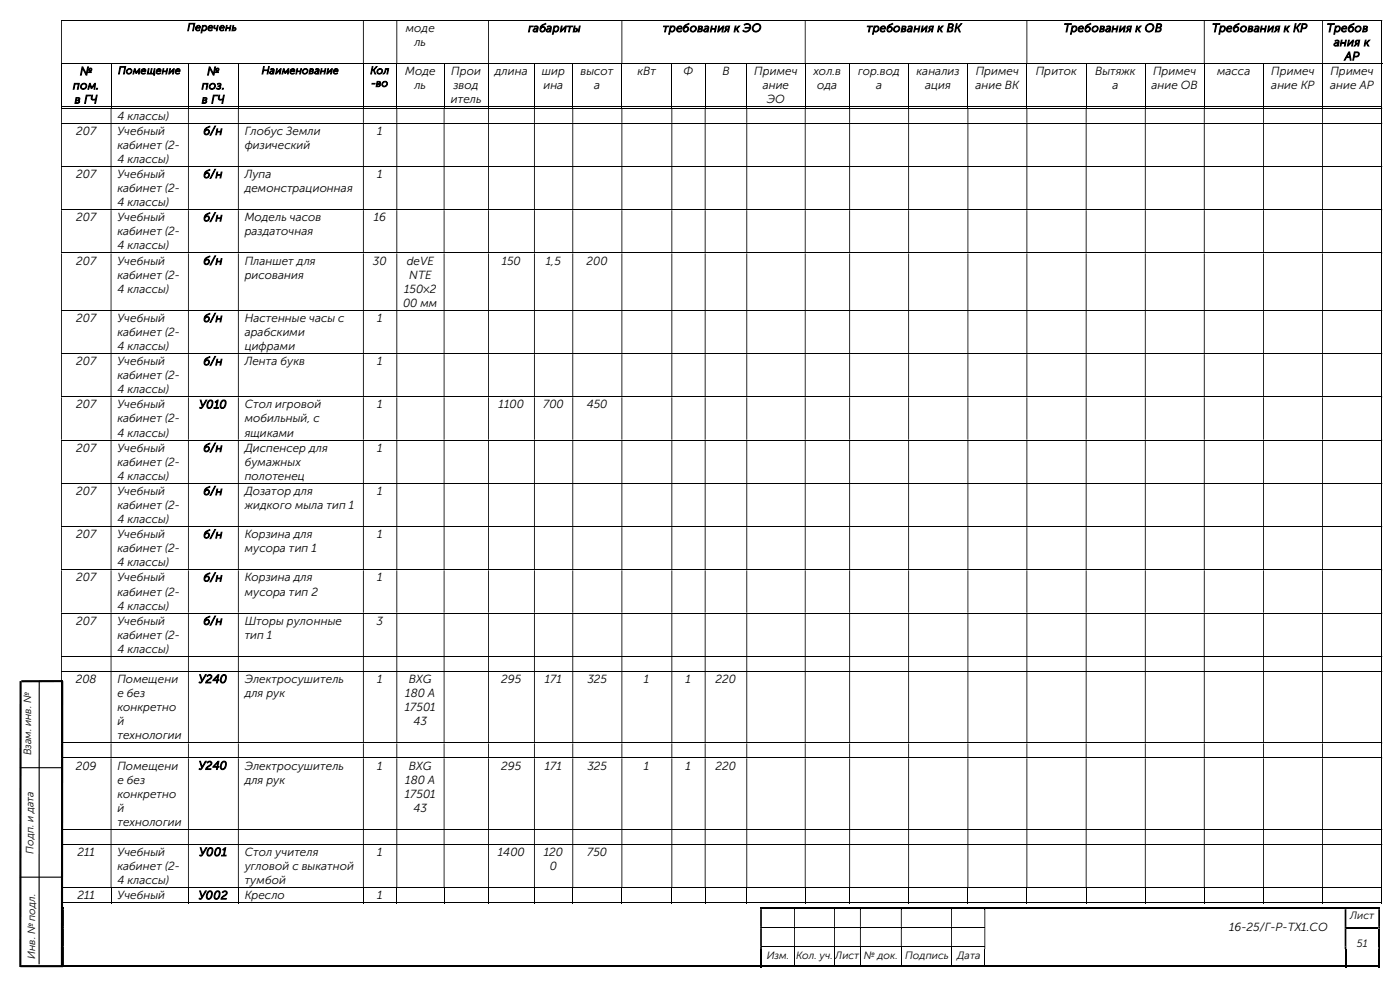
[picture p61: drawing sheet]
<svg xmlns="http://www.w3.org/2000/svg" width="420mm" height="297mm" viewBox="0 0 420 297" stroke-linecap="round" stroke-linejoin="round" font-family="sans-serif">
<defs><g id="words">
<g font-size="3.5">
<text x="121.8" y="9.6">моде</text>
<text x="158.5" y="9.6">габариты</text>
<text x="198.9" y="9.6">требования к ЭО</text>
<text x="260" y="9.6">требования к ВК</text>
<text x="319.1" y="9.6">Требования к ОВ</text>
<text x="363.6" y="9.6">Требования к КР</text>
<text x="398" y="9.6">Требов</text>
<text x="124.3" y="13.8">ль</text>
<text x="400.1" y="13.8">ания к</text>
<text x="24" y="22.5">№</text>
<text x="62.1" y="22.5">№</text>
<text x="121.5" y="22.5">Моде</text>
<text x="135.4" y="22.5">Прои</text>
<text x="148.5" y="22.5">длина</text>
<text x="162.6" y="22.5">шир</text>
<text x="174.2" y="22.5">высот</text>
<text x="191.2" y="22.5">кВт</text>
<text x="205.1" y="22.5">Ф</text>
<text x="216.7" y="22.5">В</text>
<text x="226.3" y="22.5">Примеч</text>
<text x="244" y="22.5">хол.в</text>
<text x="257.4" y="22.5">гор.вод</text>
<text x="275" y="22.5">канализ</text>
<text x="292.7" y="22.5">Примеч</text>
<text x="310.7" y="22.5">Приток</text>
<text x="328.5" y="22.5">Вытяжк</text>
<text x="345.9" y="22.5">Примеч</text>
<text x="365.1" y="22.5">масса</text>
<text x="381.4" y="22.5">Примеч</text>
<text x="399.1" y="22.5">Примеч</text>
<text x="403.4" y="18">АР</text>
<text x="21.9" y="26.8">пом.</text>
<text x="60.5" y="26.8">поз.</text>
<text x="124.3" y="26.8">ль</text>
<text x="136.1" y="26.8">звод</text>
<text x="163" y="26.8">ина</text>
<text x="178.2" y="26.8">а</text>
<text x="228.8" y="26.8">ание</text>
<text x="245.2" y="26.8">ода</text>
<text x="262.8" y="26.8">а</text>
<text x="277.5" y="26.8">ация</text>
<text x="292.7" y="26.8">ание ВК</text>
<text x="333.8" y="26.8">а</text>
<text x="345.4" y="26.8">ание ОВ</text>
<text x="381.4" y="26.8">ание КР</text>
<text x="399" y="26.8">ание АР</text>
<text x="22.4" y="31">в ГЧ</text>
<text x="35.2" y="35.9">4 классы)</text>
<text x="60.5" y="31">в ГЧ</text>
<text x="135.3" y="31">итель</text>
<text x="230" y="31">ЭО</text>
<text x="22.9" y="40.4">207</text>
<text x="35.2" y="40.4">Учебный</text>
<text x="61" y="40.4">б/н</text>
<text x="73.4" y="40.4">Глобус Земли</text>
<text x="113.2" y="40.4">1</text>
<text x="35.2" y="44.6">кабинет (2-</text>
<text x="73.4" y="44.6">физический</text>
<text x="22.9" y="53.3">207</text>
<text x="35.2" y="53.3">Учебный</text>
<text x="35.2" y="48.9">4 классы)</text>
<text x="61" y="53.3">б/н</text>
<text x="73.4" y="53.3">Лупа</text>
<text x="113.2" y="53.3">1</text>
<text x="35.2" y="57.6">кабинет (2-</text>
<text x="73.4" y="57.6">демонстрационная</text>
<text x="35.2" y="61.8">4 классы)</text>
<text x="22.9" y="66.3">207</text>
<text x="35.2" y="66.3">Учебный</text>
<text x="35.2" y="70.5">кабинет (2-</text>
<text x="61" y="66.3">б/н</text>
<text x="73.4" y="66.3">Модель часов</text>
<text x="73.4" y="70.5">раздаточная</text>
<text x="112.1" y="66.3">16</text>
<text x="35.2" y="74.8">4 классы)</text>
<text x="22.9" y="79.3">207</text>
<text x="35.2" y="79.3">Учебный</text>
<text x="35.2" y="83.5">кабинет (2-</text>
<text x="61" y="79.3">б/н</text>
<text x="73.4" y="79.3">Планшет для</text>
<text x="73.4" y="83.5">рисования</text>
<text x="111.9" y="79.3">30</text>
<text x="122" y="79.3">deVE</text>
<text x="122.8" y="83.5">NTE</text>
<text x="150.5" y="79.3">150</text>
<text x="163.7" y="79.3">1,5</text>
<text x="176" y="79.3">200</text>
<text x="35.2" y="87.8">4 классы)</text>
<text x="121.2" y="87.8">150×2</text>
<text x="120.9" y="92">00 мм</text>
<text x="22.9" y="96.5">207</text>
<text x="35.2" y="96.5">Учебный</text>
<text x="35.2" y="100.7">кабинет (2-</text>
<text x="61" y="96.5">б/н</text>
<text x="73.4" y="96.5">Настенные часы с</text>
<text x="73.4" y="100.7">арабскими</text>
<text x="113.2" y="96.5">1</text>
<text x="35.2" y="104.9">4 классы)</text>
<text x="73.4" y="104.9">цифрами</text>
<text x="22.9" y="109.4">207</text>
<text x="35.2" y="109.4">Учебный</text>
<text x="35.2" y="113.7">кабинет (2-</text>
<text x="61" y="109.4">б/н</text>
<text x="73.4" y="109.4">Лента букв</text>
<text x="113.2" y="109.4">1</text>
<text x="35.2" y="117.9">4 классы)</text>
<text x="22.9" y="122.4">207</text>
<text x="35.2" y="122.4">Учебный</text>
<text x="59.8" y="122.4">У010</text>
<text x="73.4" y="122.4">Стол игровой</text>
<text x="113.2" y="122.4">1</text>
<text x="149.6" y="122.4">1100</text>
<text x="163" y="122.4">700</text>
<text x="176" y="122.4">450</text>
<text x="35.2" y="126.6">кабинет (2-</text>
<text x="35.2" y="130.9">4 классы)</text>
<text x="73.4" y="126.6">мобильный, с</text>
<text x="73.4" y="130.9">ящиками</text>
<text x="22.9" y="135.4">207</text>
<text x="35.2" y="135.4">Учебный</text>
<text x="61" y="135.4">б/н</text>
<text x="73.4" y="135.4">Диспенсер для</text>
<text x="113.2" y="135.4">1</text>
<text x="35.2" y="139.6">кабинет (2-</text>
<text x="35.2" y="143.8">4 классы)</text>
<text x="73.4" y="139.6">бумажных</text>
<text x="73.4" y="143.8">полотенец</text>
<text x="22.9" y="148.3">207</text>
<text x="35.2" y="148.3">Учебный</text>
<text x="61" y="148.3">б/н</text>
<text x="73.4" y="148.3">Дозатор для</text>
<text x="113.2" y="148.3">1</text>
<text x="35.2" y="152.6">кабинет (2-</text>
<text x="73.4" y="152.6">жидкого мыла тип 1</text>
<text x="22.9" y="161.3">207</text>
<text x="35.2" y="161.3">Учебный</text>
<text x="35.2" y="156.8">4 классы)</text>
<text x="61" y="161.3">б/н</text>
<text x="73.4" y="161.3">Корзина для</text>
<text x="113.2" y="161.3">1</text>
<text x="35.2" y="165.5">кабинет (2-</text>
<text x="73.4" y="165.5">мусора тип 1</text>
<text x="35.2" y="169.8">4 классы)</text>
<text x="22.9" y="174.2">207</text>
<text x="35.2" y="174.2">Учебный</text>
<text x="35.2" y="178.5">кабинет (2-</text>
<text x="61" y="174.2">б/н</text>
<text x="73.4" y="174.2">Корзина для</text>
<text x="73.4" y="178.5">мусора тип 2</text>
<text x="113.2" y="174.2">1</text>
<text x="35.2" y="182.7">4 классы)</text>
<text x="22.9" y="187.2">207</text>
<text x="35.2" y="187.2">Учебный</text>
<text x="35.2" y="191.5">кабинет (2-</text>
<text x="61" y="187.2">б/н</text>
<text x="73.4" y="187.2">Шторы рулонные</text>
<text x="73.4" y="191.5">тип 1</text>
<text x="113" y="187.2">3</text>
<text x="35.2" y="195.7">4 классы)</text>
<text x="22.7" y="204.7">208</text>
<text x="35.2" y="208.9">е без</text>
<text x="35.2" y="204.7">Помещени</text>
<text x="59.6" y="204.7">У240</text>
<text x="73.4" y="204.7">Электросушитель</text>
<text x="73.4" y="208.9">для рук</text>
<text x="113.2" y="204.7">1</text>
<text x="121.6" y="208.9">180 А</text>
<text x="122.7" y="204.7">BXG</text>
<text x="150.4" y="204.7">295</text>
<text x="163.4" y="204.7">171</text>
<text x="176.2" y="204.7">325</text>
<text x="193.1" y="204.7">1</text>
<text x="205.6" y="204.7">1</text>
<text x="214.7" y="204.7">220</text>
<text x="35.2" y="213.1">конкретно</text>
<text x="121.5" y="213.1">17501</text>
<text x="35.2" y="217.4">й</text>
<text x="35.2" y="221.6">технологии</text>
<text x="124" y="217.4">43</text>
<text x="22.7" y="230.6">209</text>
<text x="35.2" y="230.6">Помещени</text>
<text x="59.6" y="230.6">У240</text>
<text x="73.4" y="230.6">Электросушитель</text>
<text x="113.2" y="230.6">1</text>
<text x="122.7" y="230.6">BXG</text>
<text x="150.4" y="230.6">295</text>
<text x="163.4" y="230.6">171</text>
<text x="176.2" y="230.6">325</text>
<text x="193.1" y="230.6">1</text>
<text x="205.6" y="230.6">1</text>
<text x="214.7" y="230.6">220</text>
<text x="35.2" y="234.9">е без</text>
<text x="35.2" y="239.1">конкретно</text>
<text x="73.4" y="234.9">для рук</text>
<text x="121.5" y="239.1">17501</text>
<text x="121.6" y="234.9">180 А</text>
<text x="35.2" y="243.3">й</text>
<text x="124" y="243.3">43</text>
<text x="35.2" y="247.6">технологии</text>
<text x="23.2" y="256.5">211</text>
<text x="35.2" y="256.5">Учебный</text>
<text x="59.8" y="256.5">У001</text>
<text x="73.4" y="256.5">Стол учителя</text>
<text x="113.2" y="256.5">1</text>
<text x="149.3" y="256.5">1400</text>
<text x="163.1" y="256.5">120</text>
<text x="176.1" y="256.5">750</text>
<text x="35.2" y="260.8">кабинет (2-</text>
<text x="73.4" y="260.8">угловой с выкатной</text>
<text x="164.9" y="260.8">0</text>
<text x="23.2" y="269.5">211</text>
<text x="35.2" y="265">4 классы)</text>
<text x="35.2" y="269.5">Учебный</text>
<text x="59.6" y="269.5">У002</text>
<text x="73.4" y="265">тумбой</text>
<text x="73.4" y="269.5">Кресло</text>
<text x="113.2" y="269.5">1</text>
<text x="368.7" y="279">16-25/Г-Р-ТХ1.СО</text>
</g>
<g font-size="3.2">
<text x="56.2" y="9.2">Перечень</text>
<text x="35.4" y="22.2">Помещение</text>
<text x="78.5" y="22.2">Наименование</text>
<text x="111.1" y="22.2">Кол</text>
<text x="111.4" y="26">-во</text>
<text x="9.4" y="226.4" transform="rotate(-90 9.4 226.4)">Взам. инв. №</text>
<text x="10.1" y="255.9" transform="rotate(-90 10.1 255.9)">Подп. и дата</text>
<text x="405" y="275.5">Лист</text>
<text x="10.5" y="287.4" transform="rotate(-90 10.5 287.4)">Инв. № подл.</text>
<text x="230" y="287.4">Изм.</text>
<text x="238.8" y="287.4">Кол. уч.</text>
<text x="250.6" y="287.4">Лист</text>
<text x="259.2" y="287.4">№ док.</text>
<text x="271.6" y="287.4">Подпись</text>
<text x="287.1" y="287.4">Дата</text>
<text x="407" y="283.8">51</text>
</g>
</g></defs>
<g fill="none" stroke="#000" stroke-width=".3">
<path d="M18.3 6.1h396.1M18.3 19.1h396.4M18.5 19.2v13M33.3 19.2v13M56.5 19.2v13M71.5 19.2v13M109 19.2v13M119 19.2v13M133.2 19.2v13M146.6 19.2v13M160.3 19.2v13M171.8 19.2v13"/>
<path d="M186.6 19.2v13M201.5 19.2v13M211.5 19.2v13M224 19.2v13M241.6 19.2v13M254.9 19.2v13M272.6 19.2v13M290.4 19.2v13M308.1 19.2v13M325.8 19.2v13M343.6 19.2v13M361.3 19.2v13"/>
<path d="M379.1 19.2v13M396.7 19.2v13M414.5 6.3v12.7M414.5 19.2v13M18.3 32h14.9M18.3 32.4h396.1M18.3 37h396.1M33.4 32h23M56.6 32h14.8M71.6 32h37.3M109.1 32h9.8M119.2 32h13.9"/>
<path d="M133.3 32h13.1M146.7 32h13.5M160.4 32h11.3M172 32h14.4M186.7 32h14.7M201.7 32h9.7M211.7 32h12.2M224.2 32h17.2M241.7 32h13.1M255 32h17.5M272.7 32h17.5M290.5 32h17.4"/>
<path d="M308.2 32h17.5M326 32h17.5M343.7 32h17.4M361.4 32h17.5M379.2 32h17.4M396.9 32h17.5M414.5 32.6v4.2M414.5 37.1v12.7M18.3 49.9h396.1M414.5 50v12.7M18.3 62.9h396.1M18.3 75.8h396.1"/>
<path d="M414.5 63v12.7M414.5 75.9v17M18.3 93h396.1M414.5 93.2v12.7M18.3 106h396.1M18.3 119h396.1M414.5 106.1v12.7M414.5 119.1v12.7M18.3 131.9h396.1M414.5 132v12.8M18.3 144.9h396.1M18.3 157.9h396.1"/>
<path d="M414.5 145v12.7M414.5 158v12.7M18.3 170.8h396.1M414.5 170.9v12.7M18.3 183.8h396.1M18.3 196.8h396.1M414.5 183.9v12.7M414.5 196.9v4.2M18.3 201.3h396.1M414.5 201.4v21.1M18.3 222.7h396.1M18.3 227.2h396.1"/>
<path d="M414.5 222.8v4.2M414.5 227.3v21.2M18.3 248.6h396.1M18.3 253.1h396.1M414.5 248.8v4.2M414.5 253.2v12.7M18.3 266.1h396.1M18.3 270.6h14.9M18.5 266.2v4.5M33.3 266.2v4.5M33.4 270.6h23M56.5 266.2v4.5"/>
<path d="M56.6 270.6h14.8M71.5 266.2v4.5M71.6 270.6h37.3M109 266.2v4.5M109.1 270.6h9.8M119 266.2v4.5M119.2 270.6h13.9M133.2 266.2v4.5M133.3 270.6h13.1M146.6 266.2v4.5M146.7 270.6h13.5M160.3 266.2v4.5"/>
<path d="M160.4 270.6h11.3M171.8 266.2v4.5M172 270.6h14.4M186.6 266.2v4.5M186.7 270.6h14.7M201.5 266.2v4.5M201.7 270.6h9.7M211.5 266.2v4.5M211.7 270.6h12.2M224 266.2v4.5M224.2 270.6h17.2M228.6 277.9h9.6"/>
<path d="M238.5 277.9h11.7M241.6 266.2v4.5M241.7 270.6h13.1M250.5 277.9h7.5M254.9 266.2v4.5M255 270.6h17.5M258.2 277.9h12.1M270.5 277.9h14.8M272.6 266.2v4.5M272.7 270.6h17.5M285.6 277.9h9.7M290.4 266.2v4.5"/>
<path d="M290.5 270.6h17.4M308.1 266.2v4.5M308.2 270.6h17.5M325.8 266.2v4.5M326 270.6h17.5M343.6 266.2v4.5M343.7 270.6h17.4M361.3 266.2v4.5M361.4 270.6h17.5M379.1 266.2v4.5M379.2 270.6h17.4M396.7 266.2v4.5"/>
<path d="M396.9 270.6h17.5M414.5 266.2v4.5M228.6 283.8h9.6M238.3 284.4v5M238.5 283.8h11.7M250.4 284.4v5M250.5 283.8h7.5M258.1 284.4v5M258.2 283.8h12.1M270.4 284.4v5M270.5 283.8h14.8M285.5 284.4v5"/>
<path d="M285.6 283.8h9.7M295.4 284.4v5"/>
</g>
<g fill="#000">
<path d="M414.4 6h.3v.3h-.3zM18.3 6.3h.3v12.7h-.3zM108.9 6.3h.2v12.7h-.2zM118.9 6.3h.3v12.7h-.3zM146.4 6.3h.3v12.7h-.3zM186.4 6.3h.3v12.7h-.3zM241.4 6.3h.3v12.7h-.3zM307.9 6.3h.3v12.7h-.3zM361.1 6.3h.3v12.7h-.3zM396.6 6.3h.3v12.7h-.3z" fill-rule="evenodd"/>
<path d="M414.4 32.3h.3v.3h-.3zM18.3 32.6h.3v4.2h-.3zM33.2 32.6h.2v4.2h-.2zM56.4 32.6h.2v4.2h-.2zM71.4 32.6h.2v4.2h-.2zM108.9 32.6h.2v4.2h-.2zM118.9 32.6h.3v4.2h-.3zM133.1 32.6h.2v4.2h-.2zM146.4 32.6h.3v4.2h-.3zM160.2 32.6h.2v4.2h-.2zM171.7 32.6h.3v4.2h-.3zM186.4 32.6h.3v4.2h-.3zM201.4 32.6h.3v4.2h-.3zM211.4 32.6h.3v4.2h-.3zM223.9 32.6h.3v4.2h-.3zM241.4 32.6h.3v4.2h-.3zM254.8 32.6h.2v4.2h-.2zM272.5 32.6h.2v4.2h-.2zM290.2 32.6h.3v4.2h-.3zM307.9 32.6h.3v4.2h-.3zM325.7 32.6h.3v4.2h-.3zM343.5 32.6h.2v4.2h-.2zM361.1 32.6h.3v4.2h-.3zM378.9 32.6h.3v4.2h-.3zM396.6 32.6h.3v4.2h-.3z" fill-rule="evenodd"/>
<path d="M414.4 36.8h.3v.3h-.3zM18.3 37.1h.3v12.7h-.3zM33.2 37.1h.2v12.7h-.2zM56.4 37.1h.2v12.7h-.2zM71.4 37.1h.2v12.7h-.2zM108.9 37.1h.2v12.7h-.2zM118.9 37.1h.3v12.7h-.3zM133.1 37.1h.2v12.7h-.2zM146.4 37.1h.3v12.7h-.3zM160.2 37.1h.2v12.7h-.2zM171.7 37.1h.3v12.7h-.3zM186.4 37.1h.3v12.7h-.3zM201.4 37.1h.3v12.7h-.3zM211.4 37.1h.3v12.7h-.3zM223.9 37.1h.3v12.7h-.3zM241.4 37.1h.3v12.7h-.3zM254.8 37.1h.2v12.7h-.2zM272.5 37.1h.2v12.7h-.2zM290.2 37.1h.3v12.7h-.3zM307.9 37.1h.3v12.7h-.3zM325.7 37.1h.3v12.7h-.3zM343.5 37.1h.2v12.7h-.2zM361.1 37.1h.3v12.7h-.3zM378.9 37.1h.3v12.7h-.3zM396.6 37.1h.3v12.7h-.3z" fill-rule="evenodd"/>
<path d="M414.4 49.8h.3v.2h-.3zM18.3 50h.3v12.7h-.3zM33.2 50h.2v12.7h-.2zM56.4 50h.2v12.7h-.2zM71.4 50h.2v12.7h-.2zM108.9 50h.2v12.7h-.2zM118.9 50h.3v12.7h-.3zM133.1 50h.2v12.7h-.2zM146.4 50h.3v12.7h-.3zM160.2 50h.2v12.7h-.2zM171.7 50h.3v12.7h-.3zM186.4 50h.3v12.7h-.3zM201.4 50h.3v12.7h-.3zM211.4 50h.3v12.7h-.3zM223.9 50h.3v12.7h-.3zM241.4 50h.3v12.7h-.3zM254.8 50h.2v12.7h-.2zM272.5 50h.2v12.7h-.2zM290.2 50h.3v12.7h-.3zM307.9 50h.3v12.7h-.3zM325.7 50h.3v12.7h-.3zM343.5 50h.2v12.7h-.2zM361.1 50h.3v12.7h-.3zM378.9 50h.3v12.7h-.3zM396.6 50h.3v12.7h-.3z" fill-rule="evenodd"/>
<path d="M414.4 62.7h.3v.3h-.3zM18.3 63h.3v12.7h-.3zM33.2 63h.2v12.7h-.2zM56.4 63h.2v12.7h-.2zM71.4 63h.2v12.7h-.2zM108.9 63h.2v12.7h-.2zM118.9 63h.3v12.7h-.3zM133.1 63h.2v12.7h-.2zM146.4 63h.3v12.7h-.3zM160.2 63h.2v12.7h-.2zM171.7 63h.3v12.7h-.3zM186.4 63h.3v12.7h-.3zM201.4 63h.3v12.7h-.3zM211.4 63h.3v12.7h-.3zM223.9 63h.3v12.7h-.3zM241.4 63h.3v12.7h-.3zM254.8 63h.2v12.7h-.2zM272.5 63h.2v12.7h-.2zM290.2 63h.3v12.7h-.3zM307.9 63h.3v12.7h-.3zM325.7 63h.3v12.7h-.3zM343.5 63h.2v12.7h-.2zM361.1 63h.3v12.7h-.3zM378.9 63h.3v12.7h-.3zM396.6 63h.3v12.7h-.3z" fill-rule="evenodd"/>
<path d="M414.4 75.7h.3v.2h-.3zM18.3 75.9h.3v17h-.3zM33.2 75.9h.2v17h-.2zM56.4 75.9h.2v17h-.2zM71.4 75.9h.2v17h-.2zM108.9 75.9h.2v17h-.2zM118.9 75.9h.3v17h-.3zM133.1 75.9h.2v17h-.2zM146.4 75.9h.3v17h-.3zM160.2 75.9h.2v17h-.2zM171.7 75.9h.3v17h-.3zM186.4 75.9h.3v17h-.3zM201.4 75.9h.3v17h-.3zM211.4 75.9h.3v17h-.3zM223.9 75.9h.3v17h-.3zM241.4 75.9h.3v17h-.3zM254.8 75.9h.2v17h-.2zM272.5 75.9h.2v17h-.2zM290.2 75.9h.3v17h-.3zM307.9 75.9h.3v17h-.3zM325.7 75.9h.3v17h-.3zM343.5 75.9h.2v17h-.2zM361.1 75.9h.3v17h-.3zM378.9 75.9h.3v17h-.3zM396.6 75.9h.3v17h-.3z" fill-rule="evenodd"/>
<path d="M414.4 92.9h.3v.3h-.3zM18.3 93.2h.3v12.7h-.3zM33.2 93.2h.2v12.7h-.2zM56.4 93.2h.2v12.7h-.2zM71.4 93.2h.2v12.7h-.2zM108.9 93.2h.2v12.7h-.2zM118.9 93.2h.3v12.7h-.3zM133.1 93.2h.2v12.7h-.2zM146.4 93.2h.3v12.7h-.3zM160.2 93.2h.2v12.7h-.2zM171.7 93.2h.3v12.7h-.3zM186.4 93.2h.3v12.7h-.3zM201.4 93.2h.3v12.7h-.3zM211.4 93.2h.3v12.7h-.3zM223.9 93.2h.3v12.7h-.3zM241.4 93.2h.3v12.7h-.3zM254.8 93.2h.2v12.7h-.2zM272.5 93.2h.2v12.7h-.2zM290.2 93.2h.3v12.7h-.3zM307.9 93.2h.3v12.7h-.3zM325.7 93.2h.3v12.7h-.3zM343.5 93.2h.2v12.7h-.2zM361.1 93.2h.3v12.7h-.3zM378.9 93.2h.3v12.7h-.3zM396.6 93.2h.3v12.7h-.3z" fill-rule="evenodd"/>
<path d="M414.4 105.9h.3v.2h-.3zM18.3 106.1h.3v12.7h-.3zM33.2 106.1h.2v12.7h-.2zM56.4 106.1h.2v12.7h-.2zM71.4 106.1h.2v12.7h-.2zM108.9 106.1h.2v12.7h-.2zM118.9 106.1h.3v12.7h-.3zM133.1 106.1h.2v12.7h-.2zM146.4 106.1h.3v12.7h-.3zM160.2 106.1h.2v12.7h-.2zM171.7 106.1h.3v12.7h-.3zM186.4 106.1h.3v12.7h-.3zM201.4 106.1h.3v12.7h-.3zM211.4 106.1h.3v12.7h-.3zM223.9 106.1h.3v12.7h-.3zM241.4 106.1h.3v12.7h-.3zM254.8 106.1h.2v12.7h-.2zM272.5 106.1h.2v12.7h-.2zM290.2 106.1h.3v12.7h-.3zM307.9 106.1h.3v12.7h-.3zM325.7 106.1h.3v12.7h-.3zM343.5 106.1h.2v12.7h-.2zM361.1 106.1h.3v12.7h-.3zM378.9 106.1h.3v12.7h-.3zM396.6 106.1h.3v12.7h-.3z" fill-rule="evenodd"/>
<path d="M414.4 118.8h.3v.3h-.3zM18.3 119.1h.3v12.7h-.3zM33.2 119.1h.2v12.7h-.2zM56.4 119.1h.2v12.7h-.2zM71.4 119.1h.2v12.7h-.2zM108.9 119.1h.2v12.7h-.2zM118.9 119.1h.3v12.7h-.3zM133.1 119.1h.2v12.7h-.2zM146.4 119.1h.3v12.7h-.3zM160.2 119.1h.2v12.7h-.2zM171.7 119.1h.3v12.7h-.3zM186.4 119.1h.3v12.7h-.3zM201.4 119.1h.3v12.7h-.3zM211.4 119.1h.3v12.7h-.3zM223.9 119.1h.3v12.7h-.3zM241.4 119.1h.3v12.7h-.3zM254.8 119.1h.2v12.7h-.2zM272.5 119.1h.2v12.7h-.2zM290.2 119.1h.3v12.7h-.3zM307.9 119.1h.3v12.7h-.3zM325.7 119.1h.3v12.7h-.3zM343.5 119.1h.2v12.7h-.2zM361.1 119.1h.3v12.7h-.3zM378.9 119.1h.3v12.7h-.3zM396.6 119.1h.3v12.7h-.3z" fill-rule="evenodd"/>
<path d="M414.4 131.8h.3v.2h-.3zM18.3 132h.3v12.8h-.3zM33.2 132h.2v12.8h-.2zM56.4 132h.2v12.8h-.2zM71.4 132h.2v12.8h-.2zM108.9 132h.2v12.8h-.2zM118.9 132h.3v12.8h-.3zM133.1 132h.2v12.8h-.2zM146.4 132h.3v12.8h-.3zM160.2 132h.2v12.8h-.2zM171.7 132h.3v12.8h-.3zM186.4 132h.3v12.8h-.3zM201.4 132h.3v12.8h-.3zM211.4 132h.3v12.8h-.3zM223.9 132h.3v12.8h-.3zM241.4 132h.3v12.8h-.3zM254.8 132h.2v12.8h-.2zM272.5 132h.2v12.8h-.2zM290.2 132h.3v12.8h-.3zM307.9 132h.3v12.8h-.3zM325.7 132h.3v12.8h-.3zM343.5 132h.2v12.8h-.2zM361.1 132h.3v12.8h-.3zM378.9 132h.3v12.8h-.3zM396.6 132h.3v12.8h-.3z" fill-rule="evenodd"/>
<path d="M414.4 144.8h.3v.2h-.3zM18.3 145h.3v12.7h-.3zM33.2 145h.2v12.7h-.2zM56.4 145h.2v12.7h-.2zM71.4 145h.2v12.7h-.2zM108.9 145h.2v12.7h-.2zM118.9 145h.3v12.7h-.3zM133.1 145h.2v12.7h-.2zM146.4 145h.3v12.7h-.3zM160.2 145h.2v12.7h-.2zM171.7 145h.3v12.7h-.3zM186.4 145h.3v12.7h-.3zM201.4 145h.3v12.7h-.3zM211.4 145h.3v12.7h-.3zM223.9 145h.3v12.7h-.3zM241.4 145h.3v12.7h-.3zM254.8 145h.2v12.7h-.2zM272.5 145h.2v12.7h-.2zM290.2 145h.3v12.7h-.3zM307.9 145h.3v12.7h-.3zM325.7 145h.3v12.7h-.3zM343.5 145h.2v12.7h-.2zM361.1 145h.3v12.7h-.3zM378.9 145h.3v12.7h-.3zM396.6 145h.3v12.7h-.3z" fill-rule="evenodd"/>
<path d="M414.4 157.7h.3v.3h-.3zM18.3 158h.3v12.7h-.3zM33.2 158h.2v12.7h-.2zM56.4 158h.2v12.7h-.2zM71.4 158h.2v12.7h-.2zM108.9 158h.2v12.7h-.2zM118.9 158h.3v12.7h-.3zM133.1 158h.2v12.7h-.2zM146.4 158h.3v12.7h-.3zM160.2 158h.2v12.7h-.2zM171.7 158h.3v12.7h-.3zM186.4 158h.3v12.7h-.3zM201.4 158h.3v12.7h-.3zM211.4 158h.3v12.7h-.3zM223.9 158h.3v12.7h-.3zM241.4 158h.3v12.7h-.3zM254.8 158h.2v12.7h-.2zM272.5 158h.2v12.7h-.2zM290.2 158h.3v12.7h-.3zM307.9 158h.3v12.7h-.3zM325.7 158h.3v12.7h-.3zM343.5 158h.2v12.7h-.2zM361.1 158h.3v12.7h-.3zM378.9 158h.3v12.7h-.3zM396.6 158h.3v12.7h-.3z" fill-rule="evenodd"/>
<path d="M414.4 170.7h.3v.2h-.3zM18.3 170.9h.3v12.7h-.3zM33.2 170.9h.2v12.7h-.2zM56.4 170.9h.2v12.7h-.2zM71.4 170.9h.2v12.7h-.2zM108.9 170.9h.2v12.7h-.2zM118.9 170.9h.3v12.7h-.3zM133.1 170.9h.2v12.7h-.2zM146.4 170.9h.3v12.7h-.3zM160.2 170.9h.2v12.7h-.2zM171.7 170.9h.3v12.7h-.3zM186.4 170.9h.3v12.7h-.3zM201.4 170.9h.3v12.7h-.3zM211.4 170.9h.3v12.7h-.3zM223.9 170.9h.3v12.7h-.3zM241.4 170.9h.3v12.7h-.3zM254.8 170.9h.2v12.7h-.2zM272.5 170.9h.2v12.7h-.2zM290.2 170.9h.3v12.7h-.3zM307.9 170.9h.3v12.7h-.3zM325.7 170.9h.3v12.7h-.3zM343.5 170.9h.2v12.7h-.2zM361.1 170.9h.3v12.7h-.3zM378.9 170.9h.3v12.7h-.3zM396.6 170.9h.3v12.7h-.3z" fill-rule="evenodd"/>
<path d="M414.4 183.6h.3v.3h-.3zM18.3 183.9h.3v12.7h-.3zM33.2 183.9h.2v12.7h-.2zM56.4 183.9h.2v12.7h-.2zM71.4 183.9h.2v12.7h-.2zM108.9 183.9h.2v12.7h-.2zM118.9 183.9h.3v12.7h-.3zM133.1 183.9h.2v12.7h-.2zM146.4 183.9h.3v12.7h-.3zM160.2 183.9h.2v12.7h-.2zM171.7 183.9h.3v12.7h-.3zM186.4 183.9h.3v12.7h-.3zM201.4 183.9h.3v12.7h-.3zM211.4 183.9h.3v12.7h-.3zM223.9 183.9h.3v12.7h-.3zM241.4 183.9h.3v12.7h-.3zM254.8 183.9h.2v12.7h-.2zM272.5 183.9h.2v12.7h-.2zM290.2 183.9h.3v12.7h-.3zM307.9 183.9h.3v12.7h-.3zM325.7 183.9h.3v12.7h-.3zM343.5 183.9h.2v12.7h-.2zM361.1 183.9h.3v12.7h-.3zM378.9 183.9h.3v12.7h-.3zM396.6 183.9h.3v12.7h-.3z" fill-rule="evenodd"/>
<path d="M414.4 196.6h.3v.3h-.3zM18.3 196.9h.3v4.2h-.3zM33.2 196.9h.2v4.2h-.2zM56.4 196.9h.2v4.2h-.2zM71.4 196.9h.2v4.2h-.2zM108.9 196.9h.2v4.2h-.2zM118.9 196.9h.3v4.2h-.3zM133.1 196.9h.2v4.2h-.2zM146.4 196.9h.3v4.2h-.3zM160.2 196.9h.2v4.2h-.2zM171.7 196.9h.3v4.2h-.3zM186.4 196.9h.3v4.2h-.3zM201.4 196.9h.3v4.2h-.3zM211.4 196.9h.3v4.2h-.3zM223.9 196.9h.3v4.2h-.3zM241.4 196.9h.3v4.2h-.3zM254.8 196.9h.2v4.2h-.2zM272.5 196.9h.2v4.2h-.2zM290.2 196.9h.3v4.2h-.3zM307.9 196.9h.3v4.2h-.3zM325.7 196.9h.3v4.2h-.3zM343.5 196.9h.2v4.2h-.2zM361.1 196.9h.3v4.2h-.3zM378.9 196.9h.3v4.2h-.3zM396.6 196.9h.3v4.2h-.3z" fill-rule="evenodd"/>
<path d="M414.4 201.1h.3v.3h-.3zM18.3 201.4h.3v21.1h-.3zM33.2 201.4h.2v21.1h-.2zM56.4 201.4h.2v21.1h-.2zM71.4 201.4h.2v21.1h-.2zM108.9 201.4h.2v21.1h-.2zM118.9 201.4h.3v21.1h-.3zM133.1 201.4h.2v21.1h-.2zM146.4 201.4h.3v21.1h-.3zM160.2 201.4h.2v21.1h-.2zM171.7 201.4h.3v21.1h-.3zM186.4 201.4h.3v21.1h-.3zM201.4 201.4h.3v21.1h-.3zM211.4 201.4h.3v21.1h-.3zM223.9 201.4h.3v21.1h-.3zM241.4 201.4h.3v21.1h-.3zM254.8 201.4h.2v21.1h-.2zM272.5 201.4h.2v21.1h-.2zM290.2 201.4h.3v21.1h-.3zM307.9 201.4h.3v21.1h-.3zM325.7 201.4h.3v21.1h-.3zM343.5 201.4h.2v21.1h-.2zM361.1 201.4h.3v21.1h-.3zM378.9 201.4h.3v21.1h-.3zM396.6 201.4h.3v21.1h-.3z" fill-rule="evenodd"/>
<path d="M414.4 222.5h.3v.3h-.3zM18.3 222.8h.3v4.2h-.3zM33.2 222.8h.2v4.2h-.2zM56.4 222.8h.2v4.2h-.2zM71.4 222.8h.2v4.2h-.2zM108.9 222.8h.2v4.2h-.2zM118.9 222.8h.3v4.2h-.3zM133.1 222.8h.2v4.2h-.2zM146.4 222.8h.3v4.2h-.3zM160.2 222.8h.2v4.2h-.2zM171.7 222.8h.3v4.2h-.3zM186.4 222.8h.3v4.2h-.3zM201.4 222.8h.3v4.2h-.3zM211.4 222.8h.3v4.2h-.3zM223.9 222.8h.3v4.2h-.3zM241.4 222.8h.3v4.2h-.3zM254.8 222.8h.2v4.2h-.2zM272.5 222.8h.2v4.2h-.2zM290.2 222.8h.3v4.2h-.3zM307.9 222.8h.3v4.2h-.3zM325.7 222.8h.3v4.2h-.3zM343.5 222.8h.2v4.2h-.2zM361.1 222.8h.3v4.2h-.3zM378.9 222.8h.3v4.2h-.3zM396.6 222.8h.3v4.2h-.3z" fill-rule="evenodd"/>
<path d="M414.4 227h.3v.3h-.3zM18.3 227.3h.3v21.2h-.3zM33.2 227.3h.2v21.2h-.2zM56.4 227.3h.2v21.2h-.2zM71.4 227.3h.2v21.2h-.2zM108.9 227.3h.2v21.2h-.2zM118.9 227.3h.3v21.2h-.3zM133.1 227.3h.2v21.2h-.2zM146.4 227.3h.3v21.2h-.3zM160.2 227.3h.2v21.2h-.2zM171.7 227.3h.3v21.2h-.3zM186.4 227.3h.3v21.2h-.3zM201.4 227.3h.3v21.2h-.3zM211.4 227.3h.3v21.2h-.3zM223.9 227.3h.3v21.2h-.3zM241.4 227.3h.3v21.2h-.3zM254.8 227.3h.2v21.2h-.2zM272.5 227.3h.2v21.2h-.2zM290.2 227.3h.3v21.2h-.3zM307.9 227.3h.3v21.2h-.3zM325.7 227.3h.3v21.2h-.3zM343.5 227.3h.2v21.2h-.2zM361.1 227.3h.3v21.2h-.3zM378.9 227.3h.3v21.2h-.3zM396.6 227.3h.3v21.2h-.3z" fill-rule="evenodd"/>
<path d="M414.4 248.5h.3v.3h-.3zM18.3 248.8h.3v4.2h-.3zM33.2 248.8h.2v4.2h-.2zM56.4 248.8h.2v4.2h-.2zM71.4 248.8h.2v4.2h-.2zM108.9 248.8h.2v4.2h-.2zM118.9 248.8h.3v4.2h-.3zM133.1 248.8h.2v4.2h-.2zM146.4 248.8h.3v4.2h-.3zM160.2 248.8h.2v4.2h-.2zM171.7 248.8h.3v4.2h-.3zM186.4 248.8h.3v4.2h-.3zM201.4 248.8h.3v4.2h-.3zM211.4 248.8h.3v4.2h-.3zM223.9 248.8h.3v4.2h-.3zM241.4 248.8h.3v4.2h-.3zM254.8 248.8h.2v4.2h-.2zM272.5 248.8h.2v4.2h-.2zM290.2 248.8h.3v4.2h-.3zM307.9 248.8h.3v4.2h-.3zM325.7 248.8h.3v4.2h-.3zM343.5 248.8h.2v4.2h-.2zM361.1 248.8h.3v4.2h-.3zM378.9 248.8h.3v4.2h-.3zM396.6 248.8h.3v4.2h-.3z" fill-rule="evenodd"/>
<path d="M414.4 253h.3v.2h-.3zM18.3 253.2h.3v12.7h-.3zM33.2 253.2h.2v12.7h-.2zM56.4 253.2h.2v12.7h-.2zM71.4 253.2h.2v12.7h-.2zM108.9 253.2h.2v12.7h-.2zM118.9 253.2h.3v12.7h-.3zM133.1 253.2h.2v12.7h-.2zM146.4 253.2h.3v12.7h-.3zM160.2 253.2h.2v12.7h-.2zM171.7 253.2h.3v12.7h-.3zM186.4 253.2h.3v12.7h-.3zM201.4 253.2h.3v12.7h-.3zM211.4 253.2h.3v12.7h-.3zM223.9 253.2h.3v12.7h-.3zM241.4 253.2h.3v12.7h-.3zM254.8 253.2h.2v12.7h-.2zM272.5 253.2h.2v12.7h-.2zM290.2 253.2h.3v12.7h-.3zM307.9 253.2h.3v12.7h-.3zM325.7 253.2h.3v12.7h-.3zM343.5 253.2h.2v12.7h-.2zM361.1 253.2h.3v12.7h-.3zM378.9 253.2h.3v12.7h-.3zM396.6 253.2h.3v12.7h-.3z" fill-rule="evenodd"/>
<path d="M18.8 272.5h.4v5.3h-.4zM228 272.5h.6v5.3h-.6zM238.2 272.5h.3v5.3h-.3zM250.2 272.5h.3v5.3h-.3zM258 272.5h.2v5.3h-.2zM270.3 272.5h.2v5.3h-.2zM285.3 272.5h.3v5.3h-.3zM295.3 272.5h.3v5.3h-.3zM403.4 272.5h.5v5.3h-.5zM413.5 272.5h.5v5.3h-.5z" fill-rule="evenodd"/>
<path d="M18.8 277.8h.4v.5h-.4zM228 277.8h.6v.5h-.6z" fill-rule="evenodd"/>
<path d="M228 271.9h.6v.6h-.6z" fill-rule="evenodd"/>
<path d="M238.2 271.9h12v.6h-12z" fill-rule="evenodd"/>
<path d="M250.2 271.9h7.8v.6h-7.8z" fill-rule="evenodd"/>
<path d="M258 271.9h12.3v.6h-12.3z" fill-rule="evenodd"/>
<path d="M270.3 271.9h15v.6h-15z" fill-rule="evenodd"/>
<path d="M285.3 271.9h10v.6h-10z" fill-rule="evenodd"/>
<path d="M295.3 271.9h108.1v.6h-108.1z" fill-rule="evenodd"/>
<path d="M295.3 277.8h.3v.5h-.3zM403.4 277.8h.5v.5h-.5z" fill-rule="evenodd"/>
<path d="M403.4 271.9h.5v.6h-.5z" fill-rule="evenodd"/>
<path d="M413.5 271.9h.5v.6h-.5z" fill-rule="evenodd"/>
<path d="M413.5 277.8h.5v.5h-.5zM18.8 278.3h.4v5.3h-.4zM228 278.3h.6v5.3h-.6zM238.2 278.3h.3v5.3h-.3zM250.2 278.3h.3v5.3h-.3zM258 278.3h.2v5.3h-.2zM270.3 278.3h.2v5.3h-.2zM285.3 278.3h.3v5.3h-.3zM295.3 278.3h.3v5.3h-.3zM403.4 278.3h.5v5.3h-.5z" fill-rule="evenodd"/>
<path d="M18.8 283.6h.4v.8h-.4zM228 283.6h.6v.8h-.6z" fill-rule="evenodd"/>
<path d="M228 284.4h.6v5.5h-.6z" fill-rule="evenodd"/>
<path d="M238.2 289.4h12v.5h-12z" fill-rule="evenodd"/>
<path d="M250.2 289.4h7.8v.5h-7.8z" fill-rule="evenodd"/>
<path d="M258 289.4h12.3v.5h-12.3z" fill-rule="evenodd"/>
<path d="M270.3 289.4h15v.5h-15z" fill-rule="evenodd"/>
<path d="M285.3 289.4h10v.5h-10z" fill-rule="evenodd"/>
<path d="M295.3 283.6h.3v.8h-.3zM403.4 283.6h.5v.8h-.5zM413.5 283.6h.5v.8h-.5zM18.8 284.4h.4v5h-.4z" fill-rule="evenodd"/>
<path d="M295.3 289.4h108.1v.5h-108.1z" fill-rule="evenodd"/>
<path d="M403.4 284.4h.5v5.5h-.5z" fill-rule="evenodd"/>
<path d="M413.5 284.4h.5v5.5h-.5z" fill-rule="evenodd"/>
</g>
<g fill="#000">
<path d="M414.4 31.9h.3v.3h-.3zM18.8 271.9h.4v.6h-.4zM228.6 271.9h9.6v.6h-9.6zM238.2 272.5h.3zM238.2 277.8h.3v.5h-.3zM250.2 272.5h.3zM250.2 277.8h.3v.5h-.3zM258 272.5h.2zM258 277.8h.2v.5h-.2zM270.3 272.5h.2zM270.3 277.8h.2v.5h-.2zM285.3 272.5h.3z"/>
<path d="M285.3 277.8h.3v.5h-.3zM295.3 272.5h.3zM403.9 271.9h9.6v.6h-9.6zM403.9 277.8h9.6v.5h-9.6zM413.5 278.3h.5v5.3h-.5zM414.4 265.9h.3v.3h-.3zM414.4 270.5h.3v.2h-.3zM18.8 289.4h209.2v.5h-209.2zM228.6 289.4h9.6v.5h-9.6zM238.2 283.6h.3v.8h-.3zM250.2 283.6h.3v.8h-.3zM258 283.6h.2v.8h-.2z"/>
<path d="M270.3 283.6h.2v.8h-.2zM285.3 283.6h.3v.8h-.3zM403.9 289.4h9.6v.5h-9.6zM413.5 289.4h.5v.5h-.5z"/>
</g>
<path d="M6.2 204.1l-.1 85.7M18.7 204.1l-.1 85.7M18.9 204.1l-12.5 .1M6.1 289.6h12.8" fill="none" stroke="#000" stroke-width=".64" stroke-linecap="butt"/>
<path d="M11.8 204.1l-.1 84.9M6 230.1h12.6M6 262.9h12.4" fill="none" stroke="#000" stroke-width=".34"/>
<use href="#words"/>
</svg>
